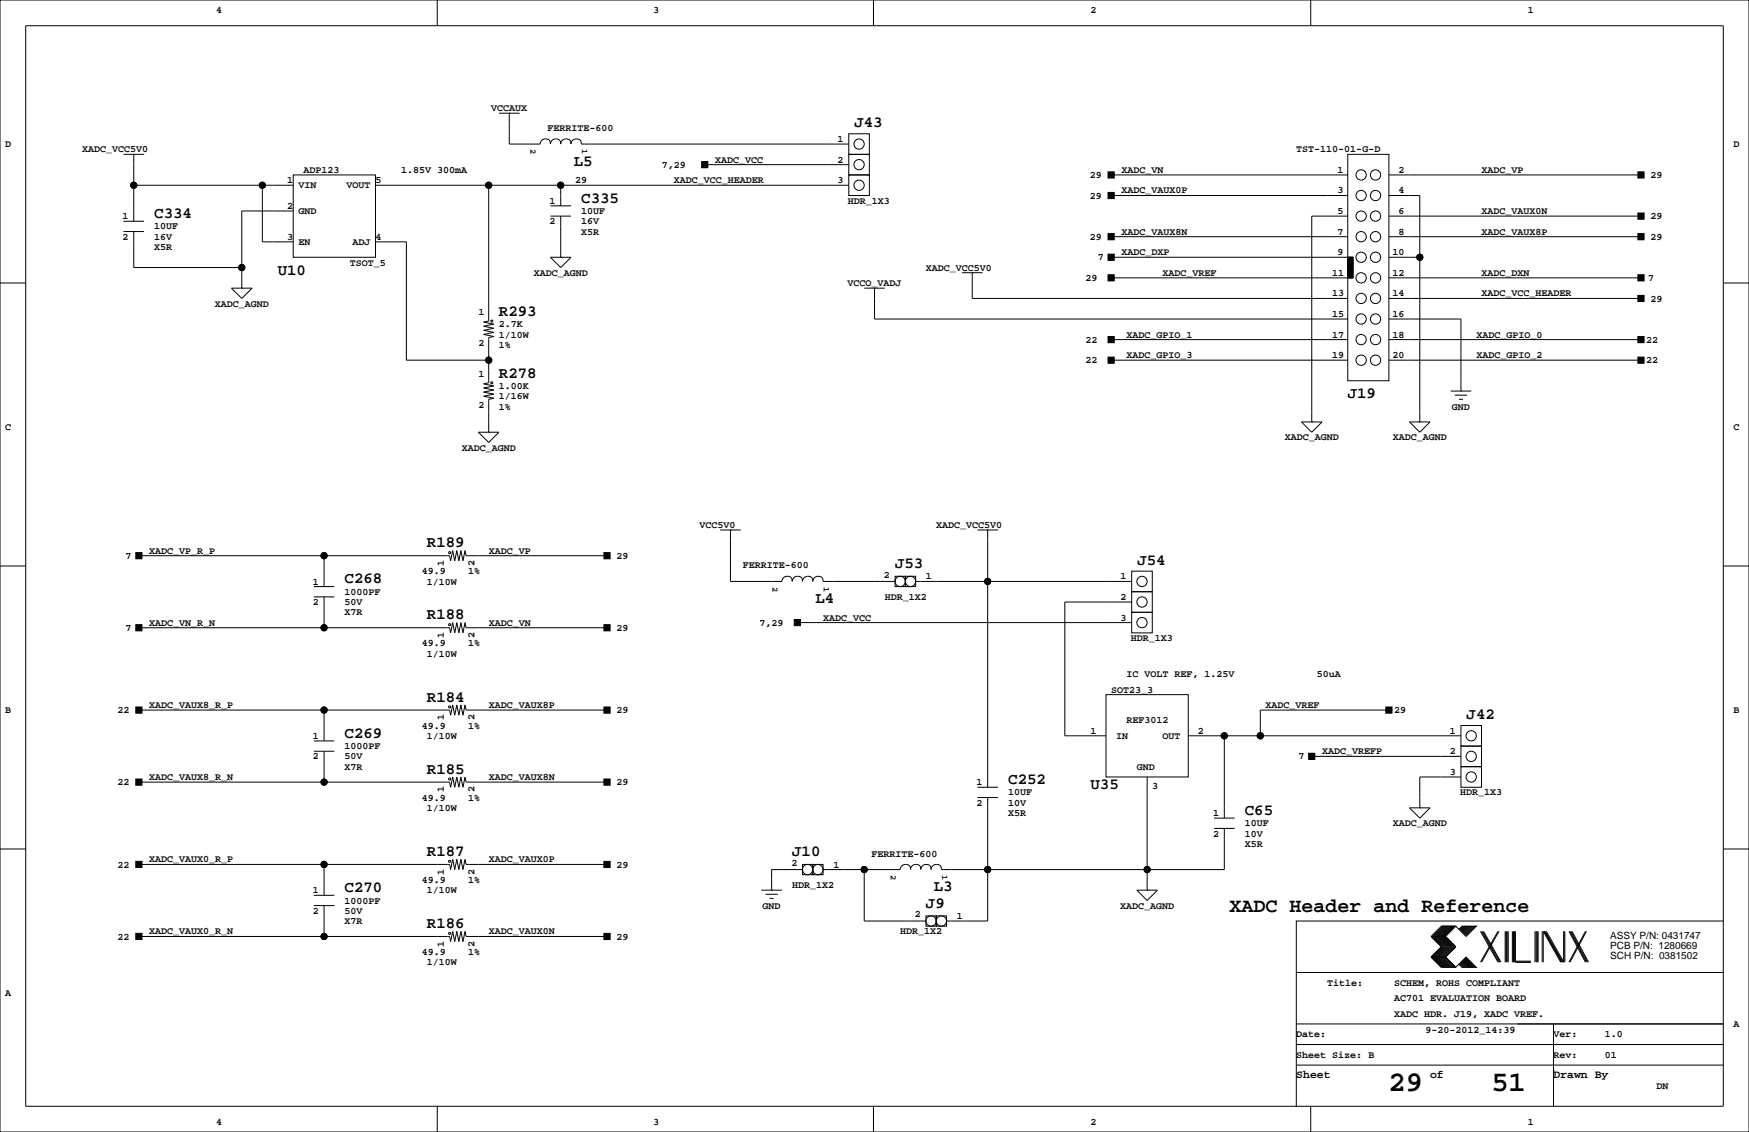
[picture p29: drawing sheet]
<svg xmlns="http://www.w3.org/2000/svg" width="432mm" height="279mm" viewBox="0 0 432 279" stroke-linecap="round" stroke-linejoin="round" font-family="sans-serif">
<defs><g id="words">
<g font-size="7.1">
<text x="342.8" y="269.3">29</text>
<text x="368.2" y="269.3">51</text>
</g>
<text font-size="4.9" x="303.5" y="225.1">XADC Header and Reference</text>
<g font-size="3.9">
<text x="210.9" y="31.5">J43</text>
<text x="141.6" y="40.9">L5</text>
<text x="38.1" y="53.8">C334</text>
<text x="143.5" y="50">C335</text>
<text x="68.6" y="67.8">U10</text>
<text x="123.2" y="77.9">R293</text>
<text x="123.2" y="93.2">R278</text>
<text x="332.7" y="98.3">J19</text>
<text x="105.4" y="135.1">R189</text>
<text x="85.1" y="144">C268</text>
<text x="221" y="140.2">J53</text>
<text x="280.8" y="139.4">J54</text>
<text x="201.3" y="148.8">L4</text>
<text x="105.4" y="152.9">R188</text>
<text x="105.4" y="173.2">R184</text>
<text x="362.1" y="177.5">J42</text>
<text x="85.1" y="182.1">C269</text>
<text x="105.4" y="191">R185</text>
<text x="248.9" y="193.5">C252</text>
<text x="269.2" y="194.8">U35</text>
<text x="307.3" y="201.1">C65</text>
<text x="105.4" y="211.3">R187</text>
<text x="195.6" y="211.3">J10</text>
<text x="85.1" y="220.2">C270</text>
<text x="230.5" y="219.9">L3</text>
<text x="228.6" y="224">J9</text>
<text x="105.4" y="229.1">R186</text>
</g>
<g font-size="2.8">
<text x="320" y="266.1">Sheet</text>
<text x="353.1" y="266.1">of</text>
<text x="383.5" y="266.1">Drawn By</text>
</g>
<g font-size="2.5">
<text x="53.3" y="3.3">4</text>
<text x="161.3" y="3.3">3</text>
<text x="269.2" y="3.3">2</text>
<text x="377.2" y="3.3">1</text>
<text x="121.3" y="27.4">VCCAUX</text>
<text x="135.1" y="32.3">FERRITE-600</text>
<text x="206.8" y="35.1">1</text>
<text x="1.3" y="36.3">D</text>
<text x="20.3" y="37.6">XADC_VCC5V0</text>
<text x="163.4" y="41.4">7,29</text>
<text x="176.5" y="40.1">XADC_VCC</text>
<text x="206.8" y="40.1">2</text>
<text x="320" y="37.6">TST-110-01-G-D</text>
<text x="428" y="36.3">D</text>
<text x="70.9" y="45.2">1</text>
<text x="73.7" y="46.4">VIN</text>
<text x="74.9" y="42.7">ADP123</text>
<text x="85.5" y="46.4">VOUT</text>
<text x="92.7" y="45.2">5</text>
<text x="99.1" y="42.7">1.85V 300mA</text>
<text x="142" y="45.2">29</text>
<text x="166.4" y="45.2">XADC_VCC_HEADER</text>
<text x="206.8" y="45.2">3</text>
<text x="269" y="43.9">29</text>
<text x="276.9" y="47.8">XADC_VAUX0P</text>
<text x="276.9" y="42.7">XADC_VN</text>
<text x="330.2" y="42.7">1</text>
<text x="330.2" y="47.8">3</text>
<text x="345.2" y="42.7">2</text>
<text x="345.2" y="47.8">4</text>
<text x="365.8" y="42.7">XADC_VP</text>
<text x="407.5" y="43.9">29</text>
<text x="70.9" y="51.6">2</text>
<text x="73.7" y="52.8">GND</text>
<text x="135.7" y="50.3">1</text>
<text x="143.5" y="52.8">10UF</text>
<text x="209.3" y="50.3">HDR_1X3</text>
<text x="269" y="49">29</text>
<text x="330.2" y="52.8">5</text>
<text x="345.2" y="52.8">6</text>
<text x="365.8" y="52.8">XADC_VAUX0N</text>
<text x="30.3" y="54.1">1</text>
<text x="30.3" y="59.2">2</text>
<text x="38.1" y="56.6">10UF</text>
<text x="38.1" y="59.2">16V</text>
<text x="70.9" y="59.2">3</text>
<text x="92.7" y="59.2">4</text>
<text x="135.7" y="55.4">2</text>
<text x="143.5" y="55.4">16V</text>
<text x="143.5" y="57.9">X5R</text>
<text x="269" y="59.2">29</text>
<text x="276.9" y="57.9">XADC_VAUX8N</text>
<text x="330.2" y="57.9">7</text>
<text x="345.2" y="57.9">8</text>
<text x="365.8" y="57.9">XADC_VAUX8P</text>
<text x="407.5" y="54.1">29</text>
<text x="407.5" y="59.2">29</text>
<text x="38.1" y="61.7">X5R</text>
<text x="73.7" y="60.4">EN</text>
<text x="86.4" y="65.5">TSOT_5</text>
<text x="87" y="60.4">ADJ</text>
<text x="271" y="64.3">7</text>
<text x="276.9" y="63">XADC_DXP</text>
<text x="330.2" y="63">9</text>
<text x="343.7" y="63">10</text>
<text x="131.8" y="68.1">XADC_AGND</text>
<text x="209.2" y="70.6">VCCO_VADJ</text>
<text x="228.6" y="66.8">XADC_VCC5V0</text>
<text x="268" y="69.3">29</text>
<text x="287" y="68.1">XADC_VREF</text>
<text x="328.9" y="68.1">11</text>
<text x="343.7" y="68.1">12</text>
<text x="365.8" y="68.1">XADC_DXN</text>
<text x="406.9" y="69.3">7</text>
<text x="53" y="75.7">XADC_AGND</text>
<text x="118.1" y="77.8">1</text>
<text x="328.9" y="73.2">13</text>
<text x="343.7" y="73.2">14</text>
<text x="365.8" y="73.2">XADC_VCC_HEADER</text>
<text x="407.5" y="74.4">29</text>
<text x="123.2" y="80.8">2.7K</text>
<text x="123.2" y="83.3">1/10W</text>
<text x="278.1" y="83.3">XADC_GPIO_1</text>
<text x="328.9" y="78.2">15</text>
<text x="328.9" y="83.3">17</text>
<text x="343.7" y="78.2">16</text>
<text x="343.7" y="83.3">18</text>
<text x="364.5" y="83.3">XADC_GPIO_0</text>
<text x="118.1" y="85.4">2</text>
<text x="123.2" y="85.9">1%</text>
<text x="268" y="84.6">22</text>
<text x="268" y="89.7">22</text>
<text x="278.1" y="88.4">XADC_GPIO_3</text>
<text x="328.9" y="88.4">19</text>
<text x="343.7" y="88.4">20</text>
<text x="364.5" y="88.4">XADC_GPIO_2</text>
<text x="406.4" y="84.6">22</text>
<text x="406.4" y="89.7">22</text>
<text x="118.1" y="93.1">1</text>
<text x="118.1" y="100.7">2</text>
<text x="123.2" y="96">1.00K</text>
<text x="123.2" y="98.6">1/16W</text>
<text x="123.2" y="101.1">1%</text>
<text x="358.5" y="101.1">GND</text>
<text x="1.3" y="106.2">C</text>
<text x="428" y="106.2">C</text>
<text x="114" y="111.3">XADC_AGND</text>
<text x="317.2" y="108.7">XADC_AGND</text>
<text x="343.9" y="108.7">XADC_AGND</text>
<text x="172.7" y="130.3">VCC5V0</text>
<text x="231.1" y="130.3">XADC_VCC5V0</text>
<text x="31" y="137.9">7</text>
<text x="36.8" y="136.7">XADC_VP_R_P</text>
<text x="120.6" y="136.7">XADC_VP</text>
<text x="152.2" y="137.9">29</text>
<text x="104.1" y="141.7">49.9</text>
<text x="109.6" y="139.7" transform="rotate(-90 109.6 139.7)">1</text>
<text x="115.6" y="141.7">1%</text>
<text x="117.2" y="139.7" transform="rotate(-90 117.2 139.7)">2</text>
<text x="183.4" y="140.3">FERRITE-600</text>
<text x="218.2" y="142.6">2</text>
<text x="228.6" y="143">1</text>
<text x="276.6" y="143">1</text>
<text x="77.3" y="144.3">1</text>
<text x="77.3" y="149.4">2</text>
<text x="85.1" y="146.8">1000PF</text>
<text x="85.1" y="149.4">50V</text>
<text x="105.4" y="144.3">1/10W</text>
<text x="218.4" y="148.1">HDR_1X2</text>
<text x="276.6" y="148.1">2</text>
<text x="31" y="155.7">7</text>
<text x="36.8" y="154.4">XADC_VN_R_N</text>
<text x="85.1" y="151.9">X7R</text>
<text x="120.6" y="154.4">XADC_VN</text>
<text x="152.2" y="155.7">29</text>
<text x="187.5" y="154.4">7,29</text>
<text x="203.2" y="153.2">XADC_VCC</text>
<text x="276.6" y="153.2">3</text>
<text x="104.1" y="159.5">49.9</text>
<text x="109.6" y="157.5" transform="rotate(-90 109.6 157.5)">1</text>
<text x="115.6" y="159.5">1%</text>
<text x="117.2" y="157.5" transform="rotate(-90 117.2 157.5)">2</text>
<text x="279.2" y="158.2">HDR_1X3</text>
<text x="105.4" y="162.1">1/10W</text>
<text x="278.1" y="167.1">IC VOLT REF, 1.25V</text>
<text x="325.1" y="167.1">50uA</text>
<text x="274.3" y="170.9">SOT23_3</text>
<text x="1.3" y="176">B</text>
<text x="29" y="176">22</text>
<text x="36.8" y="174.8">XADC_VAUX8_R_P</text>
<text x="104.1" y="179.8">49.9</text>
<text x="109.6" y="177.8" transform="rotate(-90 109.6 177.8)">1</text>
<text x="115.6" y="179.8">1%</text>
<text x="117.2" y="177.8" transform="rotate(-90 117.2 177.8)">2</text>
<text x="120.6" y="174.8">XADC_VAUX8P</text>
<text x="152.2" y="176">29</text>
<text x="278.1" y="178.6">REF3012</text>
<text x="312.4" y="174.8">XADC_VREF</text>
<text x="344.2" y="176">29</text>
<text x="428" y="176">B</text>
<text x="77.3" y="182.4">1</text>
<text x="85.1" y="184.9">1000PF</text>
<text x="105.4" y="182.4">1/10W</text>
<text x="269.2" y="181.1">1</text>
<text x="275.6" y="182.4">IN</text>
<text x="287" y="182.4">OUT</text>
<text x="295.7" y="181.1">2</text>
<text x="357.9" y="181.1">1</text>
<text x="77.3" y="187.5">2</text>
<text x="85.1" y="190">X7R</text>
<text x="85.1" y="187.5">50V</text>
<text x="280.7" y="190">GND</text>
<text x="320.6" y="187.5">7</text>
<text x="326.4" y="186.2">XADC_VREFP</text>
<text x="357.9" y="186.2">2</text>
<text x="357.9" y="191.3">3</text>
<text x="29" y="193.8">22</text>
<text x="36.8" y="192.5">XADC_VAUX8_R_N</text>
<text x="104.1" y="197.6">49.9</text>
<text x="109.6" y="195.6" transform="rotate(-90 109.6 195.6)">1</text>
<text x="115.6" y="197.6">1%</text>
<text x="117.2" y="195.6" transform="rotate(-90 117.2 195.6)">2</text>
<text x="120.6" y="192.5">XADC_VAUX8N</text>
<text x="152.2" y="193.8">29</text>
<text x="241.1" y="193.8">1</text>
<text x="248.9" y="196.3">10UF</text>
<text x="284.5" y="194.7">3</text>
<text x="360.5" y="196.3">HDR_1X3</text>
<text x="105.4" y="200.2">1/10W</text>
<text x="241.1" y="198.9">2</text>
<text x="248.9" y="198.9">10V</text>
<text x="248.9" y="201.4">X5R</text>
<text x="299.5" y="201.4">1</text>
<text x="307.3" y="204">10UF</text>
<text x="343.9" y="204">XADC_AGND</text>
<text x="299.5" y="206.5">2</text>
<text x="307.3" y="209">X5R</text>
<text x="307.3" y="206.5">10V</text>
<text x="29" y="214.1">22</text>
<text x="36.8" y="212.9">XADC_VAUX0_R_P</text>
<text x="109.6" y="215.9" transform="rotate(-90 109.6 215.9)">1</text>
<text x="117.2" y="215.9" transform="rotate(-90 117.2 215.9)">2</text>
<text x="120.6" y="212.9">XADC_VAUX0P</text>
<text x="152.2" y="214.1">29</text>
<text x="195.4" y="213.7">2</text>
<text x="205.7" y="214.1">1</text>
<text x="215.1" y="211.4">FERRITE-600</text>
<text x="77.3" y="220.5">1</text>
<text x="104.1" y="217.9">49.9</text>
<text x="105.4" y="220.5">1/10W</text>
<text x="115.6" y="217.9">1%</text>
<text x="195.6" y="219.2">HDR_1X2</text>
<text x="77.3" y="225.6">2</text>
<text x="85.1" y="223">1000PF</text>
<text x="85.1" y="225.6">50V</text>
<text x="188.3" y="224.3">GND</text>
<text x="225.8" y="226.4">2</text>
<text x="236.2" y="226.8">1</text>
<text x="276.5" y="224.3">XADC_AGND</text>
<text x="29" y="231.9">22</text>
<text x="36.8" y="230.6">XADC_VAUX0_R_N</text>
<text x="85.1" y="228.1">X7R</text>
<text x="109.6" y="233.7" transform="rotate(-90 109.6 233.7)">1</text>
<text x="117.2" y="233.7" transform="rotate(-90 117.2 233.7)">2</text>
<text x="120.6" y="230.6">XADC_VAUX0N</text>
<text x="152.2" y="231.9">29</text>
<text x="222.2" y="230.6">HDR_1X2</text>
<text x="397.5" y="231.7">ASSY P/N: 0431747</text>
<text x="104.1" y="235.7">49.9</text>
<text x="105.4" y="238.3">1/10W</text>
<text x="115.6" y="235.7">1%</text>
<text x="397.5" y="236.8">SCH P/N: 0381502</text>
<text x="397.5" y="234.2">PCB P/N: 1280669</text>
<text x="1.3" y="245.9">A</text>
<text x="327.7" y="243.3">Title:</text>
<text x="344.2" y="243.3">SCHEM, ROHS COMPLIANT</text>
<text x="344.2" y="247.1">AC701 EVALUATION BOARD</text>
<text x="344.2" y="251">XADC HDR. J19, XADC VREF.</text>
<text x="320" y="256">Date:</text>
<text x="351.9" y="255">9-20-2012_14:39</text>
<text x="383.5" y="256">Ver:</text>
<text x="396.2" y="256">1.0</text>
<text x="428" y="253.5">A</text>
<text x="320" y="261.1">Sheet Size: B</text>
<text x="383.5" y="261.1">Rev:</text>
<text x="396.2" y="261.1">01</text>
<text x="408.9" y="268.7">DN</text>
<text x="53.3" y="277.6">4</text>
<text x="161.3" y="277.6">3</text>
<text x="269.2" y="277.6">2</text>
<text x="377.2" y="277.6">1</text>
</g>
<g font-size="2.1">
<text x="131" y="36.8" transform="rotate(90 131 36.8)">2</text>
<text x="143.7" y="36.8" transform="rotate(90 143.7 36.8)">1</text>
<text x="190.7" y="144.8" transform="rotate(90 190.7 144.8)">2</text>
<text x="203.4" y="144.8" transform="rotate(90 203.4 144.8)">1</text>
<text x="219.9" y="215.9" transform="rotate(90 219.9 215.9)">2</text>
<text x="232.6" y="215.9" transform="rotate(90 232.6 215.9)">1</text>
</g>
</g></defs>
<g fill="none" stroke="#000" stroke-width=".25">
<path d="M0 0h431.8v279.4h-431.8zM6.3 6.4h419.1v266.6h-419.1zM107.9 0v6.4M215.6 0v6.4M323.6 0v6.4M30.5 38.1h5.1M33 38.1h.1M33 38.1v16.5M123.2 27.9h5.1M125.7 27.9v7.7h7.6a1.26 1.26 0 0 1 1.3-1.3 1.26 1.26 0 0 1 1.3 1.3M125.7 27.9h.1M138.4 35.6a1.26 1.26 0 0 0-1.3-1.4 1.26 1.26 0 0 0-1.2 1.4"/>
<path d="M139.7 34.3a1.27 1.27 0 0 0-1.3 1.3M139.7 34.3a1.02 1.02 0 0 1 1.2 1.3M141 35.6a1.26 1.26 0 0 1 1.2-1.3 1.26 1.26 0 0 1 1.3 1.3h66M209.5 33h5.1v5.1h-5.1zM209.5 38.1h5.1v5.1h-5.1zM332.7 38.1h10.2v55.9h-10.2zM30.5 57.2h5.1M30.5 54.6h5.1M33 45.7h39.4M33 57.2v8.8h26.7M64.8 45.7v14h7.6M72.4 43.2h20.3v20.3h-20.3z"/>
<path d="M72.4 52.1h-12.7v19M92.7 45.7h116.8M92.7 59.7h7.6v29.2h20.3M120.6 45.7v33.5l-1.2 .3 2.5 .5-2.5 .5 2.5 .5-2.5 .5 2.5 .5-2.5 .5 2.5 .6-1.3 .2v11.2l-1.2 .2 2.5 .5-2.5 .6 2.5 .5-2.5 .5 2.5 .5-2.5 .5 2.5 .5-1.3 .3v8.1M135.9 53.3h5.1M135.9 50.8h5.1M138.4 45.7v5.1M138.4 53.3v10.2M174 40.6h35.5M209.5 43.2h5.1v5.1h-5.1zM274.3 43.2h58.4M274.3 48.3h58.4"/>
<path d="M274.3 58.4h58.4M332.7 53.3h-8.9v50.8M342.9 53.3h62.2M342.9 43.2h62.2M342.9 48.3h7.6v55.8M342.9 58.4h62.2M0 69.8h6.3M57.1 71.1h5.1l-2.5 2.6zM59.7 71.1h.1M135.9 63.5h5.1l-2.6 2.5zM138.4 63.5h.1M213.4 71.1h5"/>
<path d="M215.9 71.1h.1M215.9 71.1v7.6h116.8M237.5 67.3h5.1M240 67.3h.1M240 67.3v6.4h92.7M274.3 63.5h59.7v5.1h-59.7M307.3 66h.1M332.7 63.5h1.3v5.1h-1.3zM342.9 63.5h7.6M342.9 73.7h62.2M342.9 78.7h17.8v17.8M342.9 68.6h62.2"/>
<path d="M425.4 69.8h6.4M274.3 88.9h58.4M274.3 83.8h58.4M342.9 88.9h62.2M342.9 83.8h62.2M358.1 96.5h5.1M359.2 97.5h3M360.2 98.6h1M360.7 96.5h.1M118.1 106.7h5.1l-2.6 2.5zM120.6 106.7h.1M321.3 104.1h5.1l-2.6 2.6z"/>
<path d="M323.8 104.1h.1M348 104.1h5.1l-2.6 2.6zM350.5 104.1h.1M0 139.7h6.3M34.3 137.2h76.7l.3 1.2 .5-2.5 .5 2.5 .5-2.5 .5 2.5 .5-2.5 .5 2.5 .5-2.5 .3 1.3h34.8M80 137.2v7.6M177.8 130.8h5.1M180.3 130.8h.1M180.3 130.8v12.7h12.7a1.26 1.26 0 0 1 1.3-1.3 1.26 1.26 0 0 1 1.2 1.3M241.3 130.8h5.1M243.8 130.8h.1M243.8 130.8v63.5"/>
<path d="M425.4 139.7h6.4M34.3 154.9h76.7l.3 1.3 .5-2.5 .5 2.5 .5-2.5 .5 2.5 .5-2.5 .5 2.5 .5-2.5 .3 1.2h34.8M77.5 147.3h5M77.5 144.8h5M80 147.3v7.6M196.8 153.7h82.6M198.1 143.5a1.26 1.26 0 0 0-1.3-1.3 1.26 1.26 0 0 0-1.2 1.3M198.1 143.5a1.27 1.27 0 0 1 1.3-1.3 1.27 1.27 0 0 1 1.3 1.3 1.26 1.26 0 0 1 1.2-1.3 1.26 1.26 0 0 1 1.3 1.3h17.8M221 142.2h2.5v2.6h-2.5zM223.5 142.2h2.6v2.6h-2.6zM226.1 143.5h53.3M279.4 151.1h5.1v5.1h-5.1z"/>
<path d="M279.4 141h5.1v5h-5.1zM279.4 146h5.1v5.1h-5.1zM279.4 148.6h-16.5v33h10.1M34.3 175.3h76.7l.3 1.2 .5-2.5 .5 2.5 .5-2.5 .5 2.5 .5-2.5 .5 2.5 .5-2.5 .3 1.3h34.8M80 175.3v7.6M273 171.4h20.4v20.4h-20.4zM342.9 175.3h-31.8v6.3M360.7 179.1h5.1v5h-5.1zM34.3 193h76.7l.3 1.3 .5-2.5 .5 2.5 .5-2.5 .5 2.5 .5-2.5 .5 2.5 .5-2.5 .3 1.2h34.8M77.5 185.4h5M77.5 182.9h5M80 185.4v7.6"/>
<path d="M241.3 196.8h5.1M241.3 194.3h5.1M243.8 196.8v30.5h-10.1M283.2 191.8v27.9M293.4 181.6h67.3M302.3 181.6v20.3M323.8 186.7h36.9M348 199.4h5.1l-2.6 2.5zM350.5 199.4h.1M360.7 189.2h5.1v5.1h-5.1zM360.7 184.1h5.1v5.1h-5.1zM360.7 191.8h-10.2v7.6"/>
<path d="M0 209.5h6.3M34.3 213.4h76.7l.3 1.2 .5-2.5 .5 2.5 .5-2.5 .5 2.5 .5-2.5 .5 2.5 .5-2.5 .3 1.3h34.8M80 213.4v7.6M188 219.7h5M190.5 219.7h.1M198.1 213.4h2.6v2.5h-2.6zM198.1 214.6h-7.6v5.1M200.7 213.4h2.5v2.5h-2.5zM213.4 214.6v12.7h15.2M223.5 213.4a1.27 1.27 0 0 0-1.3 1.2h-19M280.7 219.7h5.1l-2.6 2.5zM283.2 219.7h.1"/>
<path d="M299.7 204.5h5.1M299.7 201.9h5.1M302.3 204.5v10.1h-69.9a1.26 1.26 0 0 0-1.3-1.3 1.26 1.26 0 0 0-1.2 1.3 1.27 1.27 0 0 0-1.3-1.3 1.27 1.27 0 0 0-1.3 1.3 1.27 1.27 0 0 0-1.2-1.3 1.27 1.27 0 0 0-1.3 1.3 1.05 1.05 0 0 0-1.3-1.2M425.4 209.5h6.4M34.3 231.1h76.7l.3 1.3 .5-2.5 .5 2.5 .5-2.5 .5 2.5 .5-2.5 .5 2.5 .5-2.5 .3 1.2h34.8M77.5 223.5h5M77.5 221h5M80 223.5v7.6M189 220.7h3M190 221.7h1M228.6 226.1h2.5v2.5h-2.5zM231.1 226.1h2.6v2.5h-2.6z"/>
<path d="M353.3 231.1h3.6M353.3 236.2l2.6 2.6h3.5M353.3 231.1l2.6 2.6-2.6 2.5M353.3 236.2h3.6M356.1 228.6l-2.5 2.5 2.5 2.6-2.5 2.5 2.5 2.6M356.4 228.6l-2.6 2.5 2.6 2.6-2.6 2.5 2.6 2.6M356.6 228.6l-2.5 2.5 2.5 2.6-2.5 2.5 2.5 2.6M356.9 228.6l-2.6 2.5 2.6 2.6-2.6 2.5 2.6 2.6M356.9 231.1l2.5 2.6-2.5 2.5M356.9 236.2l2.5 2.6M357.1 228.6l-2.5 2.5 2.5 2.6-2.5 2.5 2.5 2.6M357.4 228.6l-2.6 2.5 2.6 2.6-2.6 2.5 2.6 2.6"/>
<path d="M357.6 228.6l-2.5 2.5 2.5 2.6-2.5 2.5 2.5 2.6M357.9 228.6l-2.6 2.5 2.6 2.6-2.6 2.5 2.6 2.6M358.1 228.6l-2.5 2.5 2.5 2.6-2.5 2.5 2.5 2.6M358.4 228.6l-2.5 2.5 2.5 2.6-2.5 2.5 2.5 2.6M358.6 228.6l-2.5 2.5 2.5 2.6-2.5 2.5 2.5 2.6M358.9 228.6l-2.5 2.5 2.5 2.6-2.5 2.5 2.5 2.6M359.2 228.6l-2.6 2.5 2.6 2.6-2.6 2.5 2.6 2.6M359.4 228.6l2.5 2.5 2.6-2.5h-3.6l-.7 .8M359.4 228.6h-3.5l-2.6 2.5M359.4 228.6l-2.5 2.5M360.2 238l.7 .8h3.6l-2.6-2.6-2.5 2.6M360.4 237.7l1 1.1"/>
<path d="M360.4 238l.8 .8M360.7 237.5l1.2 1.3M360.7 237.7l1 1.1M360.9 237.2l1.6 1.6M360.9 237.5l1.3 1.3M361.2 237l1.8 1.8M361.2 237.2l1.5 1.6M361.2 228.6l-.8 .8M361.4 236.7l2.1 2.1M361.4 237l1.8 1.8M361.4 228.6l-1 1M361.7 236.5l2.3 2.3"/>
<path d="M361.7 236.7l2 2.1M361.7 228.6l-1 1M361.9 236.5l2.3 2.3M361.9 228.6l-1.2 1.3M362.2 228.6l-1.3 1.3M362.5 228.6l-1.6 1.5M362.7 228.6l-1.5 1.5M363 228.6l-1.8 1.8M363.2 228.6l-1.8 1.8M363.5 228.6l-2.1 2M363.7 228.6l-2 2M364 228.6l-2.3 2.3"/>
<path d="M364.2 228.6l-2.3 2.3M365.5 229.9l4.3 7.6M365.8 229.9l4.3 7.6M366 229.9l4.3 7.6M366.3 229.9l4.3 7.6M369.8 229.9l-4.3 7.6M370.1 229.9l-4.3 7.6M371.6 229.9v7.6M371.9 229.9v7.6M372.1 229.9v7.6M372.4 229.9v7.6M373.4 229.9v7.6"/>
<path d="M373.6 229.9v7.6M373.9 229.9v7.6M374.1 229.9v7.6h3.9M374.1 237.2h3.9M379 229.9v7.6M379.2 229.9v7.6M379.5 229.9v7.6M379.7 229.9v7.6M380.7 229.9v7.6M381 237.5v-7.6l4.3 7.6M381.3 229.9l4.3 7.6M381.5 229.9l4.3 7.6"/>
<path d="M381.8 229.9l4.3 7.6v-7.6M386.3 229.9v7.6M387.3 229.9l4.1 7.6M387.6 229.9l4.1 7.6M387.9 229.9l4 7.6M388.1 229.9l4.1 7.6M391.4 229.9l-4.1 7.6M391.7 229.9l-4.1 7.6M425.4 227.3h-105.4v35.6M320 257.8h105.4M320 252.7h105.4M320 240h105.4"/>
<path d="M383.5 252.7v20.3M107.9 273v6.4M215.6 273v6.4M320 262.9v10.1M320 262.9h105.4M323.6 273v6.4M383.5 264.2h.1"/>
<circle cx="212.1" cy="35.6" r="1.27"/>
<circle cx="33" cy="45.7" r=".76"/>
<circle cx="64.8" cy="45.7" r=".76"/>
<circle cx="120.7" cy="45.7" r=".76"/>
<circle cx="138.4" cy="45.7" r=".76"/>
<circle cx="212.1" cy="40.6" r="1.27"/>
<circle cx="212.1" cy="45.7" r="1.27"/>
<circle cx="336" cy="53.3" r="1.27"/>
<circle cx="336" cy="43.2" r="1.27"/>
<circle cx="336" cy="58.4" r="1.27"/>
<circle cx="336" cy="48.3" r="1.27"/>
<circle cx="339.6" cy="43.2" r="1.27"/>
<circle cx="339.6" cy="53.3" r="1.27"/>
<circle cx="339.6" cy="58.4" r="1.27"/>
<circle cx="339.6" cy="48.3" r="1.27"/>
<circle cx="59.7" cy="66" r=".76"/>
<circle cx="121.4" cy="79.2" r=".25"/>
<circle cx="336" cy="78.7" r="1.27"/>
<circle cx="336" cy="68.6" r="1.27"/>
<circle cx="336" cy="73.7" r="1.27"/>
<circle cx="336" cy="63.5" r="1.27"/>
<circle cx="339.6" cy="78.7" r="1.27"/>
<circle cx="339.6" cy="68.6" r="1.27"/>
<circle cx="339.6" cy="73.7" r="1.27"/>
<circle cx="339.6" cy="63.5" r="1.27"/>
<circle cx="350.5" cy="63.5" r=".76"/>
<circle cx="120.7" cy="88.9" r=".76"/>
<circle cx="121.4" cy="94.5" r=".25"/>
<circle cx="336" cy="83.8" r="1.27"/>
<circle cx="336" cy="88.9" r="1.27"/>
<circle cx="339.6" cy="83.8" r="1.27"/>
<circle cx="339.6" cy="88.9" r="1.27"/>
<circle cx="80" cy="137.2" r=".76"/>
<circle cx="111" cy="136.4" r=".25"/>
<circle cx="80" cy="154.9" r=".76"/>
<circle cx="111" cy="154.2" r=".25"/>
<circle cx="222.2" cy="143.5" r="1.27"/>
<circle cx="224.8" cy="143.5" r="1.27"/>
<circle cx="243.8" cy="143.5" r=".76"/>
<circle cx="281.9" cy="153.7" r="1.27"/>
<circle cx="281.9" cy="148.6" r="1.27"/>
<circle cx="281.9" cy="143.5" r="1.27"/>
<circle cx="80" cy="175.3" r=".76"/>
<circle cx="111" cy="174.5" r=".25"/>
<circle cx="80" cy="193" r=".76"/>
<circle cx="111" cy="192.3" r=".25"/>
<circle cx="302.3" cy="181.6" r=".76"/>
<circle cx="311.2" cy="181.6" r=".76"/>
<circle cx="363.2" cy="191.8" r="1.27"/>
<circle cx="363.2" cy="186.7" r="1.27"/>
<circle cx="363.2" cy="181.6" r="1.27"/>
<circle cx="80" cy="213.4" r=".76"/>
<circle cx="111" cy="212.6" r=".25"/>
<circle cx="199.4" cy="214.6" r="1.27"/>
<circle cx="201.9" cy="214.6" r="1.27"/>
<circle cx="213.4" cy="214.6" r=".76"/>
<circle cx="243.8" cy="214.6" r=".76"/>
<circle cx="283.2" cy="214.6" r=".76"/>
<circle cx="80" cy="231.1" r=".76"/>
<circle cx="111" cy="230.4" r=".25"/>
<circle cx="229.9" cy="227.3" r="1.27"/>
<circle cx="232.4" cy="227.3" r="1.27"/>
</g>
<g fill="#000" stroke="#000" stroke-width=".25">
<path d="M173.2 39.9h1.6v1.5h-1.6z" fill-rule="evenodd"/>
<path d="M273.6 42.4h1.5v1.5h-1.5z" fill-rule="evenodd"/>
<path d="M273.6 47.5h1.5v1.5h-1.5z" fill-rule="evenodd"/>
<path d="M273.6 57.7h1.5v1.5h-1.5z" fill-rule="evenodd"/>
<path d="M404.4 42.4h1.5v1.5h-1.5z" fill-rule="evenodd"/>
<path d="M404.4 57.7h1.5v1.5h-1.5z" fill-rule="evenodd"/>
<path d="M404.4 52.6h1.5v1.5h-1.5z" fill-rule="evenodd"/>
<path d="M273.6 62.7h1.5v1.6h-1.5z" fill-rule="evenodd"/>
<path d="M273.6 67.8h1.5v1.5h-1.5z" fill-rule="evenodd"/>
<path d="M332.7 63.5h1.3v5.1h-1.3z" fill-rule="evenodd"/>
<path d="M404.4 72.9h1.5v1.5h-1.5z" fill-rule="evenodd"/>
<path d="M404.4 67.8h1.5v1.5h-1.5z" fill-rule="evenodd"/>
<path d="M273.6 88.1h1.5v1.6h-1.5z" fill-rule="evenodd"/>
<path d="M273.6 83.1h1.5v1.5h-1.5z" fill-rule="evenodd"/>
<path d="M404.4 88.1h1.5v1.6h-1.5z" fill-rule="evenodd"/>
<path d="M404.4 83.1h1.5v1.5h-1.5z" fill-rule="evenodd"/>
<path d="M33.5 136.4h1.6v1.5h-1.6z" fill-rule="evenodd"/>
<path d="M149.1 136.4h1.5v1.5h-1.5z" fill-rule="evenodd"/>
<path d="M33.5 154.2h1.6v1.5h-1.6z" fill-rule="evenodd"/>
<path d="M149.1 154.2h1.5v1.5h-1.5z" fill-rule="evenodd"/>
<path d="M196.1 152.9h1.5v1.5h-1.5z" fill-rule="evenodd"/>
<path d="M33.5 174.5h1.6v1.5h-1.6z" fill-rule="evenodd"/>
<path d="M149.1 174.5h1.5v1.5h-1.5z" fill-rule="evenodd"/>
<path d="M342.1 174.5h1.6v1.5h-1.6z" fill-rule="evenodd"/>
<path d="M33.5 192.3h1.6v1.5h-1.6z" fill-rule="evenodd"/>
<path d="M149.1 192.3h1.5v1.5h-1.5z" fill-rule="evenodd"/>
<path d="M323.1 185.9h1.5v1.6h-1.5z" fill-rule="evenodd"/>
<path d="M33.5 212.6h1.6v1.5h-1.6z" fill-rule="evenodd"/>
<path d="M149.1 212.6h1.5v1.5h-1.5z" fill-rule="evenodd"/>
<path d="M33.5 230.4h1.6v1.5h-1.6z" fill-rule="evenodd"/>
<path d="M149.1 230.4h1.5v1.5h-1.5z" fill-rule="evenodd"/>
<circle cx="33" cy="45.7" r=".76"/>
<circle cx="64.8" cy="45.7" r=".76"/>
<circle cx="120.7" cy="45.7" r=".76"/>
<circle cx="138.4" cy="45.7" r=".76"/>
<circle cx="59.7" cy="66" r=".76"/>
<circle cx="350.5" cy="63.5" r=".76"/>
<circle cx="120.7" cy="88.9" r=".76"/>
<circle cx="80" cy="137.2" r=".76"/>
<circle cx="80" cy="154.9" r=".76"/>
<circle cx="243.8" cy="143.5" r=".76"/>
<circle cx="80" cy="175.3" r=".76"/>
<circle cx="80" cy="193" r=".76"/>
<circle cx="302.3" cy="181.6" r=".76"/>
<circle cx="311.2" cy="181.6" r=".76"/>
<circle cx="80" cy="213.4" r=".76"/>
<circle cx="213.4" cy="214.6" r=".76"/>
<circle cx="243.8" cy="214.6" r=".76"/>
<circle cx="283.2" cy="214.6" r=".76"/>
<circle cx="80" cy="231.1" r=".76"/>
</g>
<use href="#words"/>
</svg>
